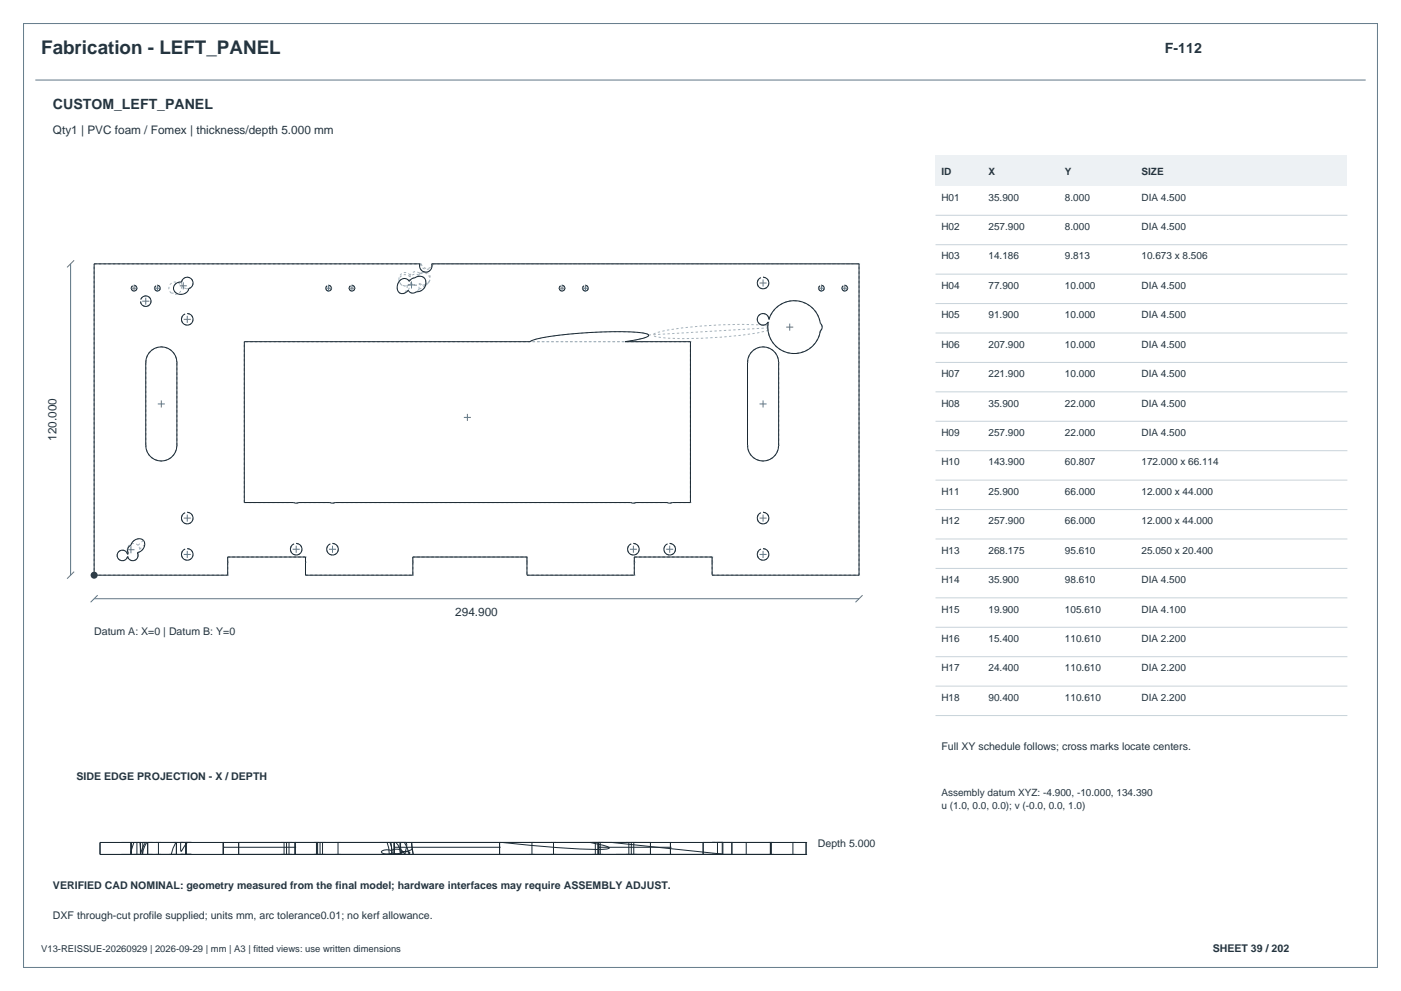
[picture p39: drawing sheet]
<svg xmlns="http://www.w3.org/2000/svg" width="420mm" height="297mm" viewBox="0 0 420 297" stroke-linecap="round" stroke-linejoin="round" font-family="sans-serif">
<defs><g id="words">
<text font-size="5.6" fill="#24343f" x="12.3" y="16.2">Fabrication - LEFT_PANEL</text>
<g font-size="4.2" fill="#24343f">
<text x="349.2" y="15.9">F-112</text>
<text x="15.9" y="32.8">CUSTOM_LEFT_PANEL</text>
</g>
<g font-size="3.5" fill="#24343f">
<text x="15.9" y="40.2">Qty1 | PVC foam / Fomex | thickness/depth 5.000 mm</text>
<text x="16.9" y="132.1" transform="rotate(-90 16.9 132.1)">120.000</text>
<text x="136.5" y="184.7">294.900</text>
</g>
<g font-size="3.2" fill="#24343f">
<text x="28.2" y="190.4">Datum A: X=0 | Datum B: Y=0</text>
<text x="282.2" y="224.7">Full XY schedule follows; cross marks locate centers.</text>
<text x="22.9" y="233.9">SIDE EDGE PROJECTION - X / DEPTH</text>
<text x="245.2" y="254">Depth 5.000</text>
<text x="15.9" y="266.3">VERIFIED CAD NOMINAL: geometry measured from the final model; hardware interfaces may require ASSEMBLY ADJUST.</text>
<text x="15.9" y="275.5">DXF through-cut profile supplied; units mm, arc tolerance0.01; no kerf allowance.</text>
<text x="363.6" y="285.4">SHEET 39 / 202</text>
</g>
<g font-size="3" fill="#24343f">
<text x="282.2" y="52.5">ID</text>
<text x="296.3" y="52.5">X</text>
<text x="319.3" y="52.5">Y</text>
<text x="342.2" y="52.5">SIZE</text>
<text x="282.2" y="60.1">H01</text>
<text x="296.3" y="60.1">35.900</text>
<text x="319.3" y="60.1">8.000</text>
<text x="342.2" y="60.1">DIA 4.500</text>
<text x="282.2" y="68.9">H02</text>
<text x="296.3" y="68.9">257.900</text>
<text x="319.3" y="68.9">8.000</text>
<text x="342.2" y="68.9">DIA 4.500</text>
<text x="282.2" y="77.7">H03</text>
<text x="296.3" y="77.7">14.186</text>
<text x="319.3" y="77.7">9.813</text>
<text x="342.2" y="77.7">10.673 x 8.506</text>
<text x="282.2" y="86.6">H04</text>
<text x="296.3" y="86.6">77.900</text>
<text x="319.3" y="86.6">10.000</text>
<text x="342.2" y="86.6">DIA 4.500</text>
<text x="282.2" y="95.4">H05</text>
<text x="296.3" y="95.4">91.900</text>
<text x="319.3" y="95.4">10.000</text>
<text x="342.2" y="95.4">DIA 4.500</text>
<text x="282.2" y="104.2">H06</text>
<text x="296.3" y="104.2">207.900</text>
<text x="319.3" y="104.2">10.000</text>
<text x="342.2" y="104.2">DIA 4.500</text>
<text x="282.2" y="113">H07</text>
<text x="296.3" y="113">221.900</text>
<text x="319.3" y="113">10.000</text>
<text x="342.2" y="113">DIA 4.500</text>
<text x="282.2" y="121.8">H08</text>
<text x="296.3" y="121.8">35.900</text>
<text x="319.3" y="121.8">22.000</text>
<text x="342.2" y="121.8">DIA 4.500</text>
<text x="282.2" y="130.7">H09</text>
<text x="296.3" y="130.7">257.900</text>
<text x="319.3" y="130.7">22.000</text>
<text x="342.2" y="130.7">DIA 4.500</text>
<text x="282.2" y="139.5">H10</text>
<text x="296.3" y="139.5">143.900</text>
<text x="319.3" y="139.5">60.807</text>
<text x="342.2" y="139.5">172.000 x 66.114</text>
<text x="282.2" y="148.3">H11</text>
<text x="296.3" y="148.3">25.900</text>
<text x="319.3" y="148.3">66.000</text>
<text x="342.2" y="148.3">12.000 x 44.000</text>
<text x="282.2" y="157.1">H12</text>
<text x="296.3" y="157.1">257.900</text>
<text x="319.3" y="157.1">66.000</text>
<text x="342.2" y="157.1">12.000 x 44.000</text>
<text x="282.2" y="165.9">H13</text>
<text x="296.3" y="165.9">268.175</text>
<text x="319.3" y="165.9">95.610</text>
<text x="342.2" y="165.9">25.050 x 20.400</text>
<text x="282.2" y="174.8">H14</text>
<text x="296.3" y="174.8">35.900</text>
<text x="319.3" y="174.8">98.610</text>
<text x="342.2" y="174.8">DIA 4.500</text>
<text x="282.2" y="183.6">H15</text>
<text x="296.3" y="183.6">19.900</text>
<text x="319.3" y="183.6">105.610</text>
<text x="342.2" y="183.6">DIA 4.100</text>
<text x="282.2" y="192.4">H16</text>
<text x="296.3" y="192.4">15.400</text>
<text x="319.3" y="192.4">110.610</text>
<text x="342.2" y="192.4">DIA 2.200</text>
<text x="282.2" y="201.2">H17</text>
<text x="296.3" y="201.2">24.400</text>
<text x="319.3" y="201.2">110.610</text>
<text x="342.2" y="201.2">DIA 2.200</text>
<text x="282.2" y="210">H18</text>
<text x="296.3" y="210">90.400</text>
<text x="319.3" y="210">110.610</text>
<text x="342.2" y="210">DIA 2.200</text>
<text x="282.2" y="238.6">Assembly datum XYZ: -4.900, -10.000, 134.390</text>
<text x="282.2" y="242.5">u (1.0, 0.0, 0.0); v (-0.0, 0.0, 1.0)</text>
</g>
<text font-size="2.8" fill="#24343f" x="12.3" y="285.4">V13-REISSUE-20260929 | 2026-09-29 | mm | A3 | fitted views: use written dimensions</text>
</g></defs>
<path d="M7.1 7.1h405.8v282.8h-405.8z" fill="none" stroke="#647b8a" stroke-width=".3"/>
<path d="M10.6 24h398.8M21.2 79.1v93.3M22.2 78l-2.1 2.1M22.2 171.3l-2.1 2.1M28.2 179.4h229.3M29.3 178.4l-2.1 2.1M258.6 178.4l-2.1 2.1" fill="none" stroke="#607687" stroke-width=".3"/>
<g fill="none" stroke="#a4b2bd" stroke-width=".3" stroke-dasharray=".7 .7" stroke-linecap="butt">
<path d="M28.2 79.1h98.1M28.2 79.1h97.6M125.8 79.1a1.88 1.88 0 0 0 1.3 2.4 1.88 1.88 0 0 0 2.3-1.3M125.8 79.1h.2M126 79.1a1.85 1.85 0 0 0 1.6 1.6 1.85 1.85 0 0 0 2-1.2M126.3 79.1a1.89 1.89 0 0 0 1.8 1.4 1.89 1.89 0 0 0 1.8-1.4M126.3 79.1h-.3M129.4 79.1h128.1M129.6 79.5l.3-.4M129.6 79.5l.1-.4M129.7 79.1h-.3M129.7 79.1h.2"/>
<path d="M129.9 79.1h127.6M40.2 85.5l.5 .2 .3 .5-.1 .6-.4 .4h-.6l-.4-.4-.1-.6 .2-.5M42.1 90.4a1.59 1.59 0 0 0 2.3 1.3 1.59 1.59 0 0 0 .4-2.6 1.59 1.59 0 0 0-2.5 .5M47.2 85.5l.5 .2 .3 .5-.1 .6-.4 .4h-.6l-.4-.4-.1-.6 .2-.5M51.3 87.9a1.87 1.87 0 0 1 .2-3.1 1.87 1.87 0 0 1 2.8 1.3 1.87 1.87 0 0 1-2.3 2.1M51.3 87.9h1.6M52.9 87.9a1.87 1.87 0 0 1-.7-2.4 1.87 1.87 0 0 1 2.2-1M54.4 84.5l.3-.7 .7-.5 .7-.2M54.4 84.5a1.75 1.75 0 0 0 2.2 2M56.1 94a1.75 1.75 0 0 1 1.7 2.3 1.75 1.75 0 0 1-2.8 .7 1.75 1.75 0 0 1 .3-2.8M56.1 83.1a1.75 1.75 0 0 1 1.7 2.3 1.75 1.75 0 0 1-2.8 .8 1.75 1.75 0 0 1 .3-2.9M56.1 83.1a1.75 1.75 0 0 1 1.8 1.5 1.75 1.75 0 0 1-1.3 1.9"/>
<path d="M56.6 86.5a2.45 2.45 0 0 1-3.7 1.4M98.5 85.5l.6 .2 .3 .5-.1 .6-.5 .4h-.6l-.4-.4-.1-.6 .3-.5M105.5 85.5l.6 .2 .3 .5-.1 .6-.5 .4h-.6l-.4-.4-.1-.6 .3-.5M121.5 87.8a1.56 1.56 0 0 1-1.7 0 1.56 1.56 0 0 1-.7-1.5 2.22 2.22 0 0 1 .8-2.3 2.22 2.22 0 0 1 2.4-.1l.4 .4M122.2 85.5l.9-.8M122.2 85.5v.1M122.2 85.6l.9-.7M122.2 85.6l-.7 2.2M122.4 87l-.9 .8M122.7 84.3l.7-.7 .9-.3M122.7 84.3l.2-1.3M122.9 82.4a1.93 1.93 0 0 0-3.3 .9 1.93 1.93 0 0 0 2.6 2.2"/>
<path d="M122.9 83v-.6M122.9 83a1.8 1.8 0 0 0-2.4-.6 1.8 1.8 0 0 0-.7 2.4 1.8 1.8 0 0 0 2.4 .8M123.1 84.9a1.98 1.98 0 0 0 2.7 .3M123.1 84.9l-.7 2.1M123.1 84.9v-.2M123.1 84.7a1.77 1.77 0 0 0 2.5 .4M124.9 87.4a1.59 1.59 0 0 1-2.5-.4M125.3 87.4h-.4M125.5 82.5l-1.2 .8M125.6 82.4a1.96 1.96 0 0 0-2.7 .6M125.6 82.4l-.1 .1M125.6 85.1l1 .4"/>
<path d="M125.6 85.1l.2-.1M125.7 86.7l.1-1.5M125.7 86.7l1.4-.9M125.7 86.7l-.8 .7M125.7 81.9a1.78 1.78 0 0 0-2.8 .5M125.8 85v.2M125.8 85l.7 .3 .7 .1M125.8 82.1l-.2 .3M125.9 82l-.2-.1M125.9 82l-.1 .1M126.6 85.5l.6-.1M126.7 81.7l-1.2 .8"/>
<path d="M126.7 81.7l-.9 .4M127.1 85.8l.7-.4M127.1 85.8l.6-1.2M127.2 85.4l1.1-.6M127.2 85.4l.3 .2 .3-.2M127.3 81.4l-.8 .1-.8 .4M127.3 81.4l-.7 .1-.7 .5M127.3 81.4l-.6 .3M127.7 84.6a2.64 2.64 0 0 1-2.4 2.8M127.7 84.6a1.75 1.75 0 0 0-2.3-1.8l-1.1 .5M127.7 84.6l.1 .8M127.8 85.4l.8-.9"/>
<path d="M128.3 84.8l.3-.3M128.6 84.5a1.86 1.86 0 0 0-.1-2 1.86 1.86 0 0 0-1.8-.8M128.6 84.5a1.89 1.89 0 0 0-1.3-3.1M129.4 80.2v-1.1M129.4 80.2l.2-.7M168.5 85.5l.5 .2 .3 .5-.1 .6-.4 .4h-.6l-.4-.4-.1-.6 .2-.5M175.5 85.5l.5 .2 .3 .5-.1 .6-.4 .4h-.6l-.4-.4-.1-.6 .2-.5M228.8 94l.8 .2 .7 .6 .2 .9M228.8 83.1a1.75 1.75 0 0 1 1.6 2.3 1.75 1.75 0 0 1-2.8 .8 1.75 1.75 0 0 1 .3-2.9M230.2 98.3v.7M230.2 97.7a115.2 115.2 0 0 0-33.4 2l-1 .7 1.1 .6a102.7 102.7 0 0 0 25.4-.5l4.8-.7 3.1-.8M230.2 97.7l.1-1.2"/>
<path d="M230.2 97.7v.6M230.3 96.5a1.75 1.75 0 0 1-3 .1 1.75 1.75 0 0 1 1.5-2.6M230.5 95.7a7.9 7.9 0 0 1 7.6-5.6M238.1 90.1a7.9 7.9 0 0 1 7.8 6.8M245.9 99.1a7.9 7.9 0 0 1-7.9 6.9 7.9 7.9 0 0 1-7.8-7M245.9 99.1a1.4 1.4 0 0 0 0-2.2M245.9 99.1a7.9 7.9 0 0 1-9.1 6.8 7.9 7.9 0 0 1-6.5-9.4M246.3 85.5l.5 .2 .3 .5-.1 .6-.5 .4h-.5l-.5-.4-.1-.6 .3-.5M253.3 85.5l.5 .2 .3 .5-.1 .6-.5 .4h-.5l-.5-.4-.1-.6 .3-.5M43.7 108.6v24.9M43.7 108.6a4.7 4.7 0 0 1 4.7-4.6 4.7 4.7 0 0 1 4.6 4.6M158.9 102.4h-85.7"/>
<path d="M187.4 102.4l5.4-1 1.4-.5 .3-.5M187.4 102.4h6.2h-34.7M194.5 100.4l-1.6-.6a122.9 122.9 0 0 0-32.1 1.8l-1.9 .8M194.5 100.4l35.7-2.1M207 102.4h-133.8M207 102.4h-19.6M224.1 108.6v24.9M224.1 108.6a4.7 4.7 0 0 1 4.7-4.6 4.7 4.7 0 0 1 4.6 4.6M53 133.5a4.7 4.7 0 0 1-4.6 4.7 4.7 4.7 0 0 1-4.7-4.7M53 133.5v-24.9M233.4 133.5a4.7 4.7 0 0 1-4.6 4.7 4.7 4.7 0 0 1-4.7-4.7M233.4 133.5v-24.9"/>
<path d="M56.1 153.5a1.75 1.75 0 0 1 1.7 2.4 1.75 1.75 0 0 1-2.8 .7 1.75 1.75 0 0 1 .3-2.8M73.2 150.6v-48.2M88 150.6h-14.8M89.6 150.6l-.8 .2-.8-.2M98.9 150.6h-9.3M100.5 150.6l-.8 .2-.8-.2M189.1 150.6h-88.6M190.7 150.6l-.8 .2-.8-.2M200 150.6h-9.3M201.6 150.6l-.8 .2-.8-.2M207 150.6v-48.2M207 150.6h-5.4"/>
<path d="M228.8 153.5a1.75 1.75 0 0 1 1.6 2.4 1.75 1.75 0 0 1-2.8 .7 1.75 1.75 0 0 1 .3-2.8M28.2 172.4h40.1M28.2 172.4v-93.3M38.3 166.1l.1-.4M38.3 166.8a1.59 1.59 0 0 1-2.5 1 1.59 1.59 0 0 1 0-2.7 1.59 1.59 0 0 1 2.5 1M38.4 165.7a1.59 1.59 0 0 1 .8-2.3M41.2 165.7l.2 .5M41.2 165.7l.1 .3M41.2 165.6v.1M41.2 165.6a2.71 2.71 0 0 0 2.2-2.4M41.3 166l.1 .2M41.3 166l.5-.6 .1-.8"/>
<path d="M41.4 166.2a1.59 1.59 0 0 1-1.3 1.8 1.59 1.59 0 0 1-1.8-1.2M41.4 163.4a1.92 1.92 0 0 0-2.5-.1 1.92 1.92 0 0 0-.5 2.4M41.4 163.4l1.6-1.5M41.9 164.6l-.5-1.2M43 161.9a2.45 2.45 0 0 0-3.8 1.5M43.4 163.2l-.4-1.3M43.4 163.2l-1.5 1.4M56.1 164.4a1.75 1.75 0 0 1 1.7 2.4 1.75 1.75 0 0 1-2.8 .7 1.75 1.75 0 0 1 .3-2.9M68.3 168.5v3.9M68.3 166.9v1.6M68.3 168.5v-1.6M68.3 166.9h23.3"/>
<path d="M88.8 162.9a1.75 1.75 0 0 1 1.6 2.3 1.75 1.75 0 0 1-2.7 .7 1.75 1.75 0 0 1 .2-2.8M91.6 166.9h-23.3M91.6 166.9v1.6M91.6 168.5v3.9M91.6 172.4h32.2M91.6 168.5v-1.6M99.7 162.9a1.75 1.75 0 0 1 1.6 2.3 1.75 1.75 0 0 1-2.7 .7 1.75 1.75 0 0 1 .2-2.8M123.8 168.5v3.9M123.8 166.9v1.6M123.8 168.5v-1.6M123.8 166.9h34.2M158 172.4h32.2"/>
<path d="M158 166.9h-34.2M158 168.5v3.9M158 166.9v1.6M158 168.5v-1.6M189.9 162.9a1.75 1.75 0 0 1 1.6 2.3 1.75 1.75 0 0 1-2.7 .7 1.75 1.75 0 0 1 .2-2.8M190.2 166.9v1.6M190.2 168.5v3.9M190.2 166.9h23.3M190.2 168.5v-1.6M200.8 162.9a1.75 1.75 0 0 1 1.6 2.3 1.75 1.75 0 0 1-2.8 .7 1.75 1.75 0 0 1 .3-2.8M213.5 172.4h44M213.5 168.5v3.9"/>
<path d="M213.5 166.9v1.6M213.5 166.9h-23.3M213.5 168.5v-1.6M228.8 164.4a1.75 1.75 0 0 1 1.6 2.4 1.75 1.75 0 0 1-2.8 .7 1.75 1.75 0 0 1 .3-2.9M257.5 172.4v-93.3"/>
</g>
<g fill="none" stroke="#1b2932" stroke-width=".3">
<path d="M28.2 79.1h97.6a1.89 1.89 0 0 0 1.8 2.5 1.89 1.89 0 0 0 1.8-2.5h128.1v93.3h-44v-5.5h-23.3v5.5h-32.2v-5.5h-34.2v5.5h-32.2v-5.5h-23.3v5.5h-40.1zM40.2 85.5a.86 .86 0 0 1 .8 1.2 .86 .86 0 0 1-1.4 .3 .86 .86 0 0 1 .2-1.4M42.2 89.8a1.59 1.59 0 0 1 2.5-.8 1.59 1.59 0 0 1-.3 2.7 1.59 1.59 0 0 1-2.3-1.3M47.2 85.5a.86 .86 0 0 1 .8 1.2 .86 .86 0 0 1-1.4 .3 .86 .86 0 0 1 .2-1.4M52.6 85.1l.5-.4 1.3-.2a1.75 1.75 0 0 1 2.9-1 1.75 1.75 0 0 1-.7 3 2.34 2.34 0 0 1-2.4 1.8 2.34 2.34 0 0 1-2.2-2.1zM56.1 94a1.75 1.75 0 0 1 1.6 2.4 1.75 1.75 0 0 1-2.8 .5 1.75 1.75 0 0 1 .6-2.8M98.5 85.5a.86 .86 0 0 1 .8 1.2 .86 .86 0 0 1-1.3 .3 .86 .86 0 0 1 .1-1.4M105.5 85.5a.86 .86 0 0 1 .8 1.2 .86 .86 0 0 1-1.3 .3 .86 .86 0 0 1 .1-1.4M119.8 84.2a1.73 1.73 0 0 1 2.9 .1 5.3 5.3 0 0 1 3.8-1.4 2.41 2.41 0 0 1-.2 4.2l-1.4 .3a1.59 1.59 0 0 1-2.5-.4 1.77 1.77 0 0 1-2.2 .9 1.77 1.77 0 0 1-1.1-2.2zM168.5 85.5a.86 .86 0 0 1 .8 1.2 .86 .86 0 0 1-1.4 .3 .86 .86 0 0 1 .2-1.4M175.5 85.5a.86 .86 0 0 1 .8 1.2 .86 .86 0 0 1-1.4 .3 .86 .86 0 0 1 .2-1.4M227.6 94.4a1.75 1.75 0 0 1 1.9-.3 1.75 1.75 0 0 1 1 1.6 7.9 7.9 0 0 1 8.2-5.6 7.9 7.9 0 0 1 7.2 6.8 1.4 1.4 0 0 1 0 2.2 7.9 7.9 0 0 1-9.1 6.8 7.9 7.9 0 0 1-6.5-9.4 1.75 1.75 0 0 1-2.6 .6 1.75 1.75 0 0 1-.1-2.7z"/>
<path d="M228.8 83.1a1.75 1.75 0 0 1 1.6 2.4 1.75 1.75 0 0 1-2.9 .5 1.75 1.75 0 0 1 .6-2.8M246.3 85.5a.86 .86 0 0 1 .8 1.2 .86 .86 0 0 1-1.4 .3 .86 .86 0 0 1 .1-1.4M253.3 85.5a.86 .86 0 0 1 .8 1.2 .86 .86 0 0 1-1.4 .3 .86 .86 0 0 1 .1-1.4M45.5 105a4.7 4.7 0 0 1 4.9-.6 4.7 4.7 0 0 1 2.6 4.2v24.9a4.7 4.7 0 0 1-4.6 4.7 4.7 4.7 0 0 1-4.7-4.7v-24.9a4.7 4.7 0 0 1 1.8-3.6zM73.2 102.4h85.7a6.7 6.7 0 0 1 3.6-1.2 128.3 128.3 0 0 1 30.4-1.4l1.6 .6a1.56 1.56 0 0 1-1.7 1l-5.4 1h19.6v48.2h-5.4l-.6 .2-1-.2h-9.3l-.5 .2-1.1-.2h-88.6l-.5 .2-1.1-.2h-9.3l-.5 .2-1.1-.2h-14.8zM225.1 105.7a4.7 4.7 0 0 1 5.2-1.5 4.7 4.7 0 0 1 3.1 4.4v24.9a4.7 4.7 0 0 1-4.6 4.7 4.7 4.7 0 0 1-4.7-4.7v-24.9l.1-1zM56.1 153.5a1.75 1.75 0 0 1 1.6 2.5 1.75 1.75 0 0 1-2.8 .5 1.75 1.75 0 0 1 .6-2.9M228.8 153.5a1.75 1.75 0 0 1 1.6 2.5 1.75 1.75 0 0 1-2.9 .5 1.75 1.75 0 0 1 .6-2.9M35.8 165.1a1.59 1.59 0 0 1 2.5 1l.1-.4a1.59 1.59 0 0 1 .8-2.3 2.24 2.24 0 0 1 1.8-1.9 2.24 2.24 0 0 1 2.3 1 2.79 2.79 0 0 1-2.1 3.2 1.59 1.59 0 0 1-.8 2.3 1.59 1.59 0 0 1-2.1-1.2 1.59 1.59 0 0 1-2.5 1 1.59 1.59 0 0 1 0-2.7zM56.1 164.4a1.75 1.75 0 0 1 1.6 2.4 1.75 1.75 0 0 1-2.8 .6 1.75 1.75 0 0 1 .6-2.9M88.8 162.9a1.75 1.75 0 0 1 1.6 2.4 1.75 1.75 0 0 1-2.9 .5 1.75 1.75 0 0 1 .7-2.8M99.7 162.9a1.75 1.75 0 0 1 1.6 2.4 1.75 1.75 0 0 1-2.9 .5 1.75 1.75 0 0 1 .6-2.8"/>
<path d="M189.9 162.9a1.75 1.75 0 0 1 1.6 2.4 1.75 1.75 0 0 1-2.9 .5 1.75 1.75 0 0 1 .6-2.8M200.8 162.9a1.75 1.75 0 0 1 1.6 2.4 1.75 1.75 0 0 1-2.9 .5 1.75 1.75 0 0 1 .6-2.8M228.8 164.4a1.75 1.75 0 0 1 1.6 2.4 1.75 1.75 0 0 1-2.9 .6 1.75 1.75 0 0 1 .6-2.9"/>
</g>
<circle cx="28.2" cy="172.4" r="1.06" fill="#283f4e"/>
<g fill="none" stroke="#607687" stroke-width=".3">
<path d="M39.1 86.4h2.2M40.2 85.3v2.1M42.6 90.3h2.2M43.7 89.2v2.1M46.1 86.4h2.2M47.2 85.3v2.1M53.9 85.7h2.1M54.9 84.6v2.1M55.1 95.7h2.1M56.1 94.6v2.2M97.5 86.4h2.1M98.5 85.3v2.1"/>
<path d="M104.5 86.4h2.1M105.5 85.3v2.1M122.3 85.4h2.1M123.4 84.3v2.2M167.4 86.4h2.2M168.5 85.3v2.1M174.4 86.4h2.2M175.5 85.3v2.1M227.7 84.8h2.1M228.8 83.8v2.1M235.7 98h2.1M236.7 97v2.1"/>
<path d="M245.2 86.4h2.1M246.3 85.3v2.1M252.2 86.4h2.1M253.3 85.3v2.1M47.3 121.1h2.1M48.4 120v2.1M139.1 125.1h2.1M140.1 124v2.2M227.7 121.1h2.1M228.8 120v2.1M55.1 155.3h2.1M56.1 154.2v2.1"/>
<path d="M227.7 155.3h2.1M228.8 154.2v2.1M38.2 164.8h2.1M39.3 163.7v2.1M55.1 166.2h2.1M56.1 165.1v2.1M87.7 164.6h2.2M88.8 163.5v2.2M98.6 164.6h2.1M99.7 163.5v2.2M188.8 164.6h2.1M189.9 163.5v2.2"/>
<path d="M199.7 164.6h2.1M200.8 163.5v2.2M227.7 166.2h2.1M228.8 165.1v2.1"/>
</g>
<path d="M280.5 46.5h123.4v9.2h-123.4z" fill-rule="evenodd" fill="#edf1f4"/>
<g fill="none" stroke="#c8d3da" stroke-width=".3">
<path d="M280.5 64.5h123.4M280.5 73.3h123.4M280.5 82.2h123.4M280.5 91h123.4M280.5 99.8h123.4M280.5 108.6h123.4M280.5 117.4h123.4M280.5 126.3h123.4M280.5 135.1h123.4M280.5 143.9h123.4M280.5 152.7h123.4M280.5 161.5h123.4"/>
<path d="M280.5 170.4h123.4M280.5 179.2h123.4M280.5 188h123.4M280.5 196.8h123.4M280.5 205.6h123.4M280.5 214.5h123.4"/>
</g>
<g fill="none" stroke="#1b2932" stroke-width=".3">
<path d="M30 256.1h.1M30 252.5h.1M30 256.1h211.7M30 252.5h211.7M30 252.5v3.6M36.4 256.1h2.8zM36.4 252.5h2.8zM39.2 256.1h2.9M39.2 252.5h2.9v3.6M39.2 252.5v3.6M39.4 255.8v.3h-.3h3M40.1 252.5h3.5"/>
<path d="M40.1 252.5h-.9h.2v3.3M40.1 252.5l-.9 2.8 .2 .5M40.5 252.5h-.2h1.5h-.8v3.6h.8h-1.5h.2M42 252.7l.1 3.4M42 252.5v.2M42.9 252.5h2.8h-2.9v3.6h2.9h-2.8M43.6 252.5h.4M43.6 252.5l-.9 1.7-.6 1.9M44 252.5l-.6 1.1-.8 2.5h-.5M44 252.5h-2v.2M44.3 256.1h.1M44.3 256.1h8.6"/>
<path d="M44.3 252.5h.1M44.3 252.5h8.6M44.3 252.5v3.6M47 252.5h-.3h1.6h-.8v3.6h.8h-1.6h.3M52.7 252.5l-.8 1.7-.6 1.9h-.6h3.5h-2.3M52.7 252.5h-.8h2.3M52.7 252.5h3.5M52.9 256.1h.1M52.9 252.5h.1M52.9 252.5v3.6M54.2 252.5h1.6M54.2 252.5a4 4 0 0 0 .1 2.7l1.9-2.7"/>
<path d="M54.9 252.5h-.8h3.3h-1.6M55.8 252.5v3.6h1.6h-3.3h.8M55.8 252.5h1.6h-1.2M66.9 256.1h.1M66.9 252.5h.1M66.9 253.9h.1M66.9 252.5v3.6M66.9 253.9h21.6M71.5 256.1h.1M71.5 252.5h.1M71.5 252.5v3.6M85.1 252.5h-.8h3.2h-1.6v3.6h1.6h-3.2h.8"/>
<path d="M85.2 252.5h1.4v3.6h-1.4zM88.5 256.1h.1M88.5 252.5h.1M88.5 253.9h.1M88.5 252.5v3.6M94.4 252.5h-.3h1.5h-.7v3.6h.7h-1.5h.3M95.1 252.5h-.8h3.3h-1.7v3.6h1.7h-3.3h.8M95.2 252.5h1.5v3.6h-1.5zM100.8 252.5h-.2h1.5h-.8v3.6h.8h-1.5h.2M116.1 252.5h.8M116.1 252.5h-2.3h3.4M116.1 252.5l.4 1.6 .2 1.8"/>
<path d="M116.7 256.1h.8M116.7 256.1h-2.4h3.1M116.7 255.9v.2M116.9 252.5h2.4M116.9 252.5l.5 1.4 .1 1.7M117.2 252.5h1.5M117.2 252.5l.2 2.3M117.4 256.1h4.1M117.4 254.9a3 3 0 0 0-3.1 .4 2.19 2.19 0 0 0 2.4 .6M117.4 254.9v1.2M117.4 254.8v.1M117.5 255.6l1.2 .3 1.3-.2"/>
<path d="M117.5 255.6h.1M117.5 255.6l-.8 .3M117.5 255.6v.5M117.5 256.1h3.3M118.2 256.1h.1M118.2 252.5h.1M118.2 253.9h.1M118.2 253.9h31.6M118.2 252.5v3.6M118.7 252.5h3.1M118.7 252.5l.7 .8 .4 1M119.6 252.5h2.2"/>
<path d="M119.8 254.3l1.1 1.1M119.8 254.3l.1 .3M119.9 254.6l-1.4-.1-1.1 .3M119.9 254.6l.2 1.1M120 255.7l.1 .4h1.3M120.1 255.7v.4h1.4M120.2 255l.3 1.1 3.4-.1M120.9 255.4a1.56 1.56 0 0 1 2 .2l-.3 .3M120.9 255.4l-.8 .3M120.9 255.4l.6 .7M121.2 252.5h-1.3l.1 3.2M121.2 252.5h.6"/>
<path d="M121.2 252.5l.7 1.2M121.8 252.5l.1 1.2M121.9 253.8l-.5 2.3M121.9 253.7l.7 2.2M122.6 255.9l.4 .2h-1.5M122.6 255.9l-1.2 .2M123.4 252.5h-3.4l.2 2.5M123.4 252.5l.2 1.8M123.4 252.5l.2 2M123.6 254.5l-1.1 .5a2.95 2.95 0 0 1-2.3 0M123.6 254.5l.3 1.5M123.6 254.3l.3 1.7"/>
<path d="M123.6 254.3v.2M149.8 256.1h.1M149.8 252.5h.1M149.8 253.9h.1M149.8 252.5v3.6M150.6 252.5h32.8h-6.5l5.2 1.2 .5 .3v.3a26.5 26.5 0 0 1-8.8 .1zM159 252.5h-.3h1.5h-.7v3.6h.7h-1.5h.3M165.4 252.5h-.2h1.5h-.8v3.6h.8h-1.5h.2M178.4 252.5h-.8h3.2h-1.6v3.6h1.6h-3.2h.8M178.5 252.5h1.4v3.6h-1.4zM179.5 256.1h.1M179.5 252.5h.1"/>
<path d="M179.5 253.9h.1M179.5 253.9h21.5M179.5 252.5v3.6M183.4 252.5l33 3.5M188.4 252.5h-.8h3.3h-1.6v3.6h1.6h-3.3h.8M188.5 252.5h1.5v3.6h-1.5zM195 256.1h.1M195 252.5h.1M195 252.5v3.6M201 256.1h.1M201 252.5h.1M201 253.9h.1"/>
<path d="M201 252.5v3.6M210.8 256.1h.1M210.8 256.1h8.6M210.8 252.5h.1M210.8 252.5h8.6M210.8 252.5v3.6M214.3 256.1h-.8h3.2h-1.6M214.3 252.5h-.8h3.2h-1.6M215.1 256.1h1.6M215.1 252.5h-1.6h3M215.1 252.5h1.6M215.1 252.5v3.6"/>
<path d="M216.4 256l-31.8 .1h31.8M216.4 256v.1M216.4 256.1h14.6M216.5 252.5v3.6h-3h1.6M216.5 252.5h14.5M216.7 256.1h7M216.7 252.5h7M216.7 252.5v3.6M219.4 256.1h.1M219.4 252.5h.1M219.4 252.5v3.6M223.7 256.1h7.3"/>
<path d="M223.7 252.5h7.3M223.7 252.5v3.6M230.7 252.5h-.2h1.5h-.8v3.6h.8h-1.5h.2M231 256.1h.5zM231 252.5h.5zM231 252.5v3.6M237.2 252.5h-.3h1.6h-.8v3.6h.8h-1.6h.3M241.7 256.1h.1M241.7 252.5h.1M241.7 252.5v3.6"/>
</g>
<use href="#words"/>
</svg>
